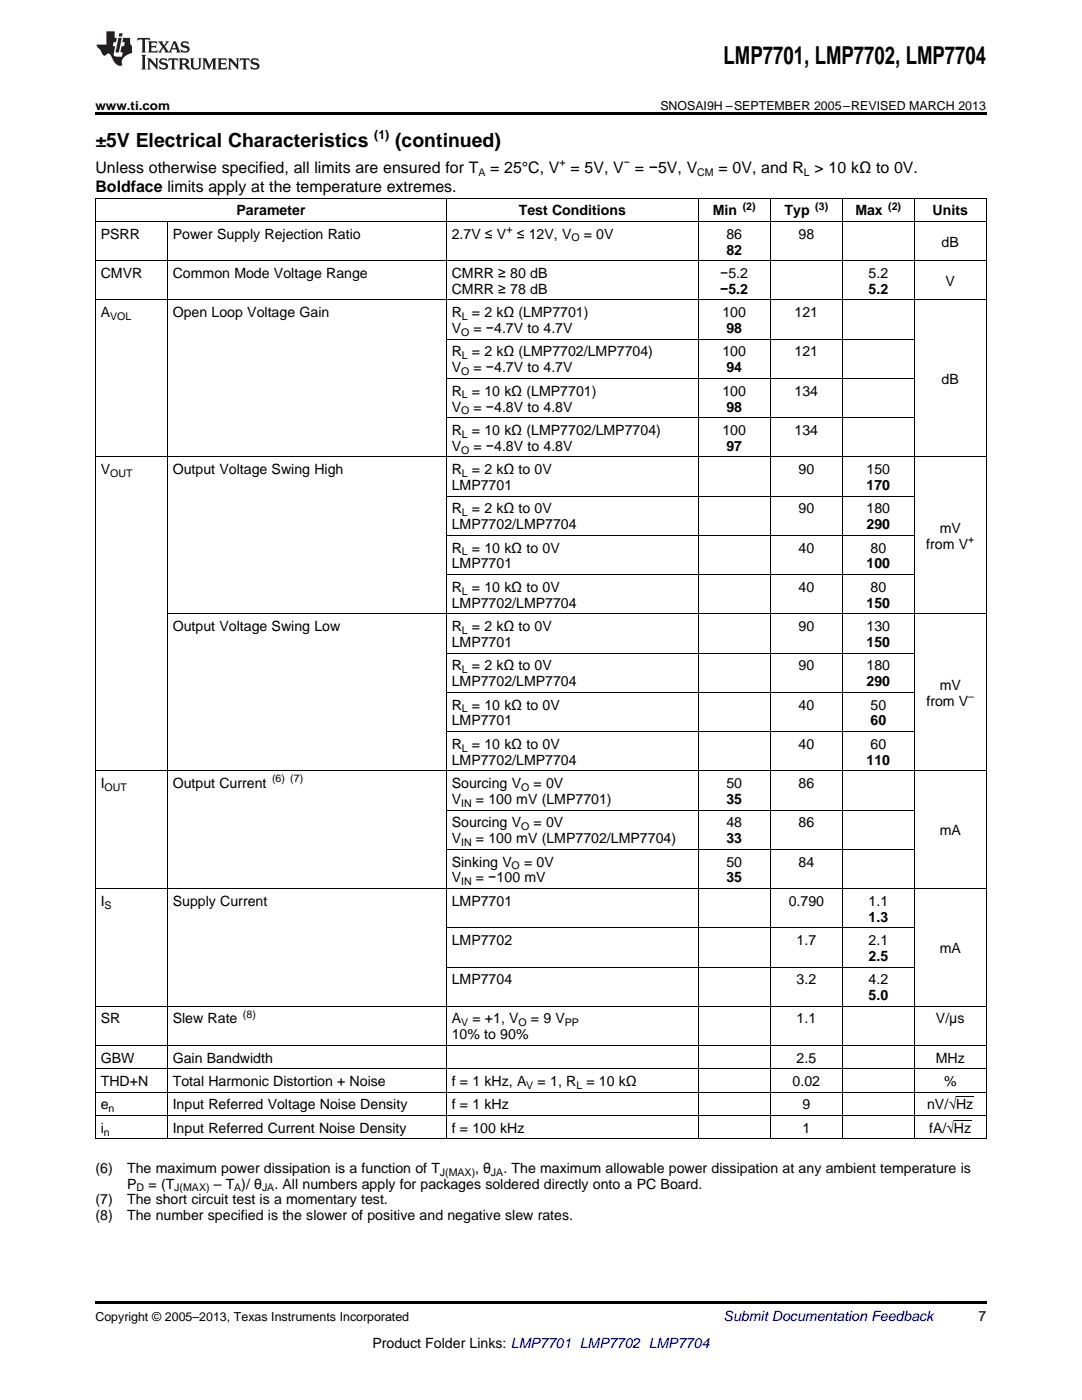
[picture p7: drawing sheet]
<svg xmlns="http://www.w3.org/2000/svg" width="216mm" height="279mm" viewBox="0 0 216 279" stroke-linecap="round" stroke-linejoin="round" font-family="sans-serif">
<defs><g id="words">
<text font-size="4.9" x="144.4" y="12.8">LMP7701, LMP7702, LMP7704</text>
<g font-size="3.9">
<text x="19" y="29.3">±5V Electrical Characteristics</text>
<text x="78.8" y="29.3">(continued)</text>
</g>
<g font-size="3.2">
<text x="19" y="34.4">Unless otherwise specified, all limits are ensured for T</text>
<text x="97.8" y="34.4">= 25°C, V = 5V, V = −5V, V</text>
<text x="143.4" y="34.4">= 0V, and R &gt; 10 kΩ to 0V.</text>
<text x="19" y="38.3">Boldface limits apply at the temperature extremes.</text>
</g>
<g font-size="2.8">
<text x="20.1" y="47.6">PSRR</text>
<text x="34.5" y="47.6">Power Supply Rejection Ratio</text>
<text x="47.2" y="43">Parameter</text>
<text x="90.1" y="47.6">2.7V ≤ V</text>
<text x="103.1" y="47.6">≤ 12V, V</text>
<text x="103.5" y="43">Test Conditions</text>
<text x="116.5" y="47.6">= 0V</text>
<text x="142.2" y="43">Min</text>
<text x="145" y="47.6">86</text>
<text x="156.6" y="43">Typ</text>
<text x="159.3" y="47.6">98</text>
<text x="170.7" y="43">Max</text>
<text x="186.1" y="43">Units</text>
<text x="145" y="50.8">82</text>
<text x="187.9" y="49.2">dB</text>
<text x="20.1" y="55.5">CMVR</text>
<text x="34.5" y="55.5">Common Mode Voltage Range</text>
<text x="90.1" y="55.5">CMRR ≥ 80 dB</text>
<text x="90.1" y="58.6">CMRR ≥ 78 dB</text>
<text x="143.7" y="55.5">−5.2</text>
<text x="143.7" y="58.6">−5.2</text>
<text x="173.3" y="55.5">5.2</text>
<text x="173.3" y="58.6">5.2</text>
<text x="188.7" y="57">V</text>
<text x="20.1" y="63.3">A</text>
<text x="34.5" y="63.3">Open Loop Voltage Gain</text>
<text x="90.1" y="63.3">R</text>
<text x="94.2" y="63.3">= 2 kΩ (LMP7701)</text>
<text x="144.1" y="63.3">100</text>
<text x="158.5" y="63.3">121</text>
<text x="90.1" y="66.5">V</text>
<text x="90.1" y="71.1">R</text>
<text x="94.2" y="71.1">= 2 kΩ (LMP7702/LMP7704)</text>
<text x="94.5" y="66.5">= −4.7V to 4.7V</text>
<text x="144.1" y="71.1">100</text>
<text x="145" y="66.5">98</text>
<text x="158.5" y="71.1">121</text>
<text x="90.1" y="74.3">V</text>
<text x="94.5" y="74.3">= −4.7V to 4.7V</text>
<text x="145" y="74.3">94</text>
<text x="187.9" y="76.6">dB</text>
<text x="90.1" y="79">R</text>
<text x="90.1" y="82.1">V</text>
<text x="94.2" y="79">= 10 kΩ (LMP7701)</text>
<text x="94.5" y="82.1">= −4.8V to 4.8V</text>
<text x="144.1" y="79">100</text>
<text x="145" y="82.1">98</text>
<text x="158.5" y="79">134</text>
<text x="90.1" y="86.8">R</text>
<text x="90.1" y="90">V</text>
<text x="94.2" y="86.8">= 10 kΩ (LMP7702/LMP7704)</text>
<text x="94.5" y="90">= −4.8V to 4.8V</text>
<text x="144.1" y="86.8">100</text>
<text x="145" y="90">97</text>
<text x="158.5" y="86.8">134</text>
<text x="20.1" y="94.6">V</text>
<text x="34.5" y="94.6">Output Voltage Swing High</text>
<text x="90.1" y="94.6">R</text>
<text x="94.2" y="94.6">= 2 kΩ to 0V</text>
<text x="159.3" y="94.6">90</text>
<text x="172.9" y="94.6">150</text>
<text x="90.1" y="97.8">LMP7701</text>
<text x="172.9" y="97.8">170</text>
<text x="90.1" y="102.4">R</text>
<text x="90.1" y="105.6">LMP7702/LMP7704</text>
<text x="94.2" y="102.4">= 2 kΩ to 0V</text>
<text x="159.3" y="102.4">90</text>
<text x="172.9" y="102.4">180</text>
<text x="172.9" y="105.6">290</text>
<text x="187.5" y="106.4">mV</text>
<text x="90.1" y="110.3">R</text>
<text x="90.1" y="113.5">LMP7701</text>
<text x="94.2" y="110.3">= 10 kΩ to 0V</text>
<text x="159.3" y="110.3">40</text>
<text x="172.9" y="113.5">100</text>
<text x="173.7" y="110.3">80</text>
<text x="184.8" y="109.5">from V</text>
<text x="90.1" y="118.1">R</text>
<text x="94.2" y="118.1">= 10 kΩ to 0V</text>
<text x="159.3" y="118.1">40</text>
<text x="173.7" y="118.1">80</text>
<text x="34.5" y="125.9">Output Voltage Swing Low</text>
<text x="90.1" y="121.3">LMP7702/LMP7704</text>
<text x="90.1" y="125.9">R</text>
<text x="94.2" y="125.9">= 2 kΩ to 0V</text>
<text x="159.3" y="125.9">90</text>
<text x="172.9" y="121.3">150</text>
<text x="172.9" y="125.9">130</text>
<text x="90.1" y="129.1">LMP7701</text>
<text x="172.9" y="129.1">150</text>
<text x="90.1" y="133.8">R</text>
<text x="90.1" y="136.9">LMP7702/LMP7704</text>
<text x="94.2" y="133.8">= 2 kΩ to 0V</text>
<text x="159.3" y="133.8">90</text>
<text x="172.9" y="133.8">180</text>
<text x="172.9" y="136.9">290</text>
<text x="187.5" y="137.7">mV</text>
<text x="90.1" y="141.6">R</text>
<text x="94.2" y="141.6">= 10 kΩ to 0V</text>
<text x="159.3" y="141.6">40</text>
<text x="173.7" y="141.6">50</text>
<text x="184.9" y="140.9">from V</text>
<text x="90.1" y="144.8">LMP7701</text>
<text x="90.1" y="149.4">R</text>
<text x="94.2" y="149.4">= 10 kΩ to 0V</text>
<text x="159.3" y="149.4">40</text>
<text x="173.7" y="144.8">60</text>
<text x="173.7" y="149.4">60</text>
<text x="90.1" y="152.6">LMP7702/LMP7704</text>
<text x="172.9" y="152.6">110</text>
<text x="20.1" y="157.3">I</text>
<text x="34.5" y="157.3">Output Current</text>
<text x="90.1" y="157.3">Sourcing V</text>
<text x="90.1" y="160.4">V</text>
<text x="95" y="160.4">= 100 mV (LMP7701)</text>
<text x="106.5" y="157.3">= 0V</text>
<text x="145" y="157.3">50</text>
<text x="145" y="160.4">35</text>
<text x="159.3" y="157.3">86</text>
<text x="90.1" y="165.1">Sourcing V</text>
<text x="106.5" y="165.1">= 0V</text>
<text x="145" y="165.1">48</text>
<text x="159.3" y="165.1">86</text>
<text x="187.5" y="166.7">mA</text>
<text x="90.1" y="168.3">V</text>
<text x="90.1" y="172.9">Sinking V</text>
<text x="95" y="168.3">= 100 mV (LMP7702/LMP7704)</text>
<text x="104.6" y="172.9">= 0V</text>
<text x="145" y="168.3">33</text>
<text x="145" y="172.9">50</text>
<text x="159.3" y="172.9">84</text>
<text x="90.1" y="176.1">V</text>
<text x="95" y="176.1">= −100 mV</text>
<text x="145" y="176.1">35</text>
<text x="20.1" y="180.8">I</text>
<text x="34.5" y="180.8">Supply Current</text>
<text x="90.1" y="180.8">LMP7701</text>
<text x="157.4" y="180.8">0.790</text>
<text x="173.3" y="180.8">1.1</text>
<text x="173.3" y="183.9">1.3</text>
<text x="90.1" y="188.6">LMP7702</text>
<text x="159" y="188.6">1.7</text>
<text x="173.3" y="188.6">2.1</text>
<text x="173.3" y="191.8">2.5</text>
<text x="187.5" y="190.2">mA</text>
<text x="90.1" y="196.4">LMP7704</text>
<text x="159" y="196.4">3.2</text>
<text x="173.3" y="196.4">4.2</text>
<text x="173.3" y="199.6">5.0</text>
<text x="20.1" y="204.3">SR</text>
<text x="34.5" y="204.3">Slew Rate</text>
<text x="90.1" y="204.3">A</text>
<text x="90.1" y="207.4">10% to 90%</text>
<text x="94.3" y="204.3">= +1, V</text>
<text x="105.9" y="204.3">= 9 V</text>
<text x="159" y="204.3">1.1</text>
<text x="186.8" y="204.3">V/μs</text>
<text x="20.1" y="212.1">GBW</text>
<text x="34.5" y="212.1">Gain Bandwidth</text>
<text x="159" y="212.1">2.5</text>
<text x="186.7" y="212.1">MHz</text>
<text x="20.1" y="216.7">THD+N</text>
<text x="20.1" y="221.4">e</text>
<text x="34.5" y="216.7">Total Harmonic Distortion + Noise</text>
<text x="34.5" y="221.4">Input Referred Voltage Noise Density</text>
<text x="90.1" y="216.7">f = 1 kHz, A</text>
<text x="90.1" y="221.4">f = 1 kHz</text>
<text x="107.3" y="216.7">= 1, R</text>
<text x="117" y="216.7">= 10 kΩ</text>
<text x="158.2" y="216.7">0.02</text>
<text x="160.1" y="221.4">9</text>
<text x="185" y="221.4">nV/√Hz</text>
<text x="188.4" y="216.7">%</text>
<text x="20.1" y="226.1">i</text>
<text x="34.5" y="226.1">Input Referred Current Noise Density</text>
<text x="90.1" y="226.1">f = 100 kHz</text>
<text x="160.1" y="226.1">1</text>
<text x="185.4" y="226.1">fA/√Hz</text>
<text x="19" y="234">(6)</text>
<text x="25.4" y="234">The maximum power dissipation is a function of T</text>
<text x="25.4" y="237.2">P</text>
<text x="29.6" y="237.2">= (T</text>
<text x="42.7" y="237.2">– T )/ θ</text>
<text x="54.8" y="237.2">. All numbers apply for packages soldered directly onto a PC Board.</text>
<text x="94.8" y="234">, θ</text>
<text x="100.4" y="234">. The maximum allowable power dissipation at any ambient temperature is</text>
<text x="19" y="240.4">(7)</text>
<text x="19" y="243.6">(8)</text>
<text x="25.4" y="240.4">The short circuit test is a momentary test.</text>
<text x="25.4" y="243.6">The number specified is the slower of positive and negative slew rates.</text>
<text x="195.3" y="263.6">7</text>
<text x="74.3" y="269">Product Folder Links: LMP7701 LMP7702 LMP7704</text>
</g>
<text font-size="2.8" fill="#0000c8" x="144.4" y="263.6">Submit Documentation Feedback</text>
<g font-size="2.5">
<text x="19" y="21.9">www.ti.com</text>
<text x="131.8" y="21.9">SNOSAI9H –SEPTEMBER 2005–REVISED MARCH 2013</text>
<text x="74.7" y="27.7">(1)</text>
<text x="19" y="263.6">Copyright © 2005–2013, Texas Instruments Incorporated</text>
</g>
<g font-size="2.1">
<text x="95.5" y="35.1">A</text>
<text x="111.7" y="33.2">+</text>
<text x="124.5" y="33.2">−</text>
<text x="139.1" y="35.1">CM</text>
<text x="160.4" y="35.1">L</text>
<text x="148.2" y="41.8">(2)</text>
<text x="162.7" y="41.8">(3)</text>
<text x="177.2" y="41.8">(2)</text>
<text x="101" y="46.5">+</text>
<text x="114" y="48.2">O</text>
<text x="22" y="63.9">VOL</text>
<text x="92.1" y="63.9">L</text>
<text x="92" y="67">O</text>
<text x="92.1" y="71.7">L</text>
<text x="92" y="74.9">O</text>
<text x="92" y="82.7">O</text>
<text x="92.1" y="79.5">L</text>
<text x="92.1" y="87.3">L</text>
<text x="22" y="95.2">OUT</text>
<text x="92" y="90.5">O</text>
<text x="92.1" y="95.2">L</text>
<text x="92.1" y="103">L</text>
<text x="92.1" y="110.8">L</text>
<text x="193.2" y="108.4">+</text>
<text x="92.1" y="118.7">L</text>
<text x="92.1" y="126.5">L</text>
<text x="92.1" y="134.3">L</text>
<text x="92.1" y="142.2">L</text>
<text x="193.2" y="139.7">–</text>
<text x="92.1" y="150">L</text>
<text x="20.9" y="157.8">OUT</text>
<text x="54.3" y="156.1">(6) (7)</text>
<text x="92" y="161">IN</text>
<text x="104" y="157.8">O</text>
<text x="104" y="165.7">O</text>
<text x="92" y="168.8">IN</text>
<text x="102.1" y="173.5">O</text>
<text x="92" y="176.7">IN</text>
<text x="20.9" y="181.3">S</text>
<text x="48.5" y="203.1">(8)</text>
<text x="92" y="204.8">V</text>
<text x="103.5" y="204.8">O</text>
<text x="112.7" y="204.8">PP</text>
<text x="21.7" y="222">n</text>
<text x="105" y="217.3">V</text>
<text x="115" y="217.3">L</text>
<text x="20.7" y="226.6">n</text>
<text x="27.3" y="237.8">D</text>
<text x="34.8" y="237.8">J(MAX)</text>
<text x="46.7" y="237.8">A</text>
<text x="52.3" y="237.8">JA</text>
<text x="87.8" y="234.6">J(MAX)</text>
<text x="98" y="234.6">JA</text>
</g>
</g></defs>
<path d="M19 22.5h177.8v.5h-177.8zM19 259.7h177.8v.5h-177.8z" fill="#000"/>
<g fill="none" stroke="#000" stroke-width=".2">
<path d="M19 39.5h177.8M19.1 39.6v187.7M89 39.6v187.7M139.3 39.6v187.7M153.7 39.6v187.7M168 39.6v187.7M182.4 39.6v187.7M196.8 39.6v187.7M19 59.8h177.8M19 52h177.8M19 44.2h177.8M33.4 44.2v183.1"/>
<path d="M89.1 75.5h93.4M89.1 67.7h93.4M19 91.2h177.8M89.1 99h93.4M89.1 83.3h93.4M89.1 114.7h93.4M89.1 106.8h93.4M33.4 122.5h163.4M89.1 138.2h93.4M89.1 130.3h93.4M19 153.8h177.8M89.1 146h93.4"/>
<path d="M19 177.3h177.8M89.1 169.5h93.4M89.1 161.7h93.4M89.1 193h93.4M89.1 185.2h93.4M19 218h177.8M19 213.3h177.8M19 208.7h177.8M19 200.8h177.8M19 227.3h177.8M19 222.6h177.8"/>
</g>
<g fill="#231f20">
<path d="M27.5 7.6l-.1 .5 .4-.2h.6v.1v2.1l-.2 .4h1l-.3-.4v-2.1l.1-.1h.5l.5 .2-.2-.5zM29.5 8.3l.2 .3v1.5l-.2 .4h1.8l.2-.6a1.04 1.04 0 0 1-1.3 .2v-.7h.6l.3 .2v-.6l-.3 .2h-.6v-.6l.8-.1 .4 .3-.2-.5zM31.5 8.3l.9 1.1-.9 1.1h.8l-.2-.2 .5-.7 .4 .7-.2 .2h1.5l-.1-.2 .1-.4h.9l.1 .4-.2 .2h1l-.3-.3-.7-1.9h-.5l-.9 2-.8-1 .9-1h-.8l.1 .3-.3 .5-.4-.6 .2-.2zM34.7 8.6l.4 1h-.7zM36.3 8.4a.63 .63 0 0 0-.2 .7 .63 .63 0 0 0 .6 .4l.6 .2 .1 .2a.75 .75 0 0 1-.7 .4 .75 .75 0 0 1-.6-.5l.1 .7 .1-.1a1.11 1.11 0 0 0 1.5-.6 1.13 1.13 0 0 0-1.2-.8l-.1-.4a1.04 1.04 0 0 1 1.2 .2l-.2-.5-.1 .1-.5-.2zM28.2 10.9l.2 .4v2.2l-.2 .4h1l-.3-.4v-2.2l.3-.4zM29.3 11.6l.3 .4v1.5l-.3 .4h.8l-.2-.4v-1.3l1.5 1.7v-1.9l.2-.4h-.7l.2 .4v.9l-1.1-1.3zM32 11.8a.62 .62 0 0 0-.2 .7 .62 .62 0 0 0 .6 .4l.6 .1 .1 .3a.76 .76 0 0 1-.7 .3 .76 .76 0 0 1-.6-.4l.1 .7 .1-.1a1.11 1.11 0 0 0 1.5-.6 1.13 1.13 0 0 0-1.2-.8l-.1-.4a1.04 1.04 0 0 1 1.2 .2l-.2-.6-.1 .1-.5-.1zM33.7 11.6l-.2 .6a.61 .61 0 0 1 .8-.3v1.6l-.2 .4h.9l-.2-.4v-1.6a.63 .63 0 0 1 .8 .3l-.2-.6zM35.6 11.6l.3 .4v1.5l-.3 .4h1l-.2-.2v-.8l.5 .2a.76 .76 0 0 0 1.2 .7l-1-1a.58 .58 0 0 0 .6-.5 .58 .58 0 0 0-.5-.6zM36.4 11.9h.1a.45 .45 0 0 1 .5 .1 .45 .45 0 0 1 .1 .5l-.7 .2zM37.9 11.6l.2 .2a2.17 2.17 0 0 0 .3 1.9 .99 .99 0 0 0 1.6-.6v-1.1l.2-.4h-.7l.2 .2a1.92 1.92 0 0 1-.2 1.8 .6 .6 0 0 1-.9-.5v-1.1l.2-.4zM40.4 11.6l.2 .4v1.5l-.2 .4h.7l-.2-.4v-1.4l.8 1.8 .8-1.8v1.4l-.2 .4h.9l-.2-.4v-1.5l.2-.4h-.8l-.6 1.5-.6-1.5zM43.4 11.6l.2 .4v1.5l-.2 .4h1.8l.2-.6a1.04 1.04 0 0 1-1.3 .1v-.6h.5l.4 .2v-.6l-.4 .2h-.5v-.7h.8l.3 .3-.1-.6zM45.5 11.6l.2 .4v1.5l-.2 .4h.7l-.2-.4v-1.3l1.5 1.7v-1.9l.2-.4h-.7l.2 .4v.9l-1.1-1.3zM47.9 11.6l-.1 .6a.61 .61 0 0 1 .8-.3v1.6l-.3 .4h1l-.3-.4 .1-1.6a.63 .63 0 0 1 .7 .3l-.1-.6zM50.2 11.8a.62 .62 0 0 0-.2 .7 .62 .62 0 0 0 .6 .4l.6 .1 .2 .3a.76 .76 0 0 1-.8 .3 .76 .76 0 0 1-.6-.4l.1 .7 .2-.1a1.11 1.11 0 0 0 1.5-.6 1.13 1.13 0 0 0-1.3-.8l-.1-.4a1.04 1.04 0 0 1 1.2 .2l-.1-.6-.2 .1-.5-.1z"/>
<path d="M21.2 6.3v2.6h-1.9l.1 .4 .7 .9a.91 .91 0 0 0 1 .8 .56 .56 0 0 1 .5-.3 .56 .56 0 0 1 .5 .3l.4 .8a1.53 1.53 0 0 0 1.9 1.2 1.54 1.54 0 0 1 1-2.1l.9-.3v-1.4a1.52 1.52 0 0 1-.3-1.6h-1.4l-.2 .8h.5l-.2 .8h-.4l-.2 1v.2l.4 .1-.2 .8a1.93 1.93 0 0 1-1.6-.3l.3-1.8h-.5l.2-.8h.4l.2-.8h-.4v-1.3zM23.6 7.6l-.6 2.9h.7l.6-2.9zM23.8 6.6l-.1 .7h.6l.2-.7z"/>
</g>
<path d="M190.8 218.9h3.4M190.4 223.6h3.4" fill="none" stroke="#000" stroke-width=".2"/>
<use href="#words"/>
</svg>
